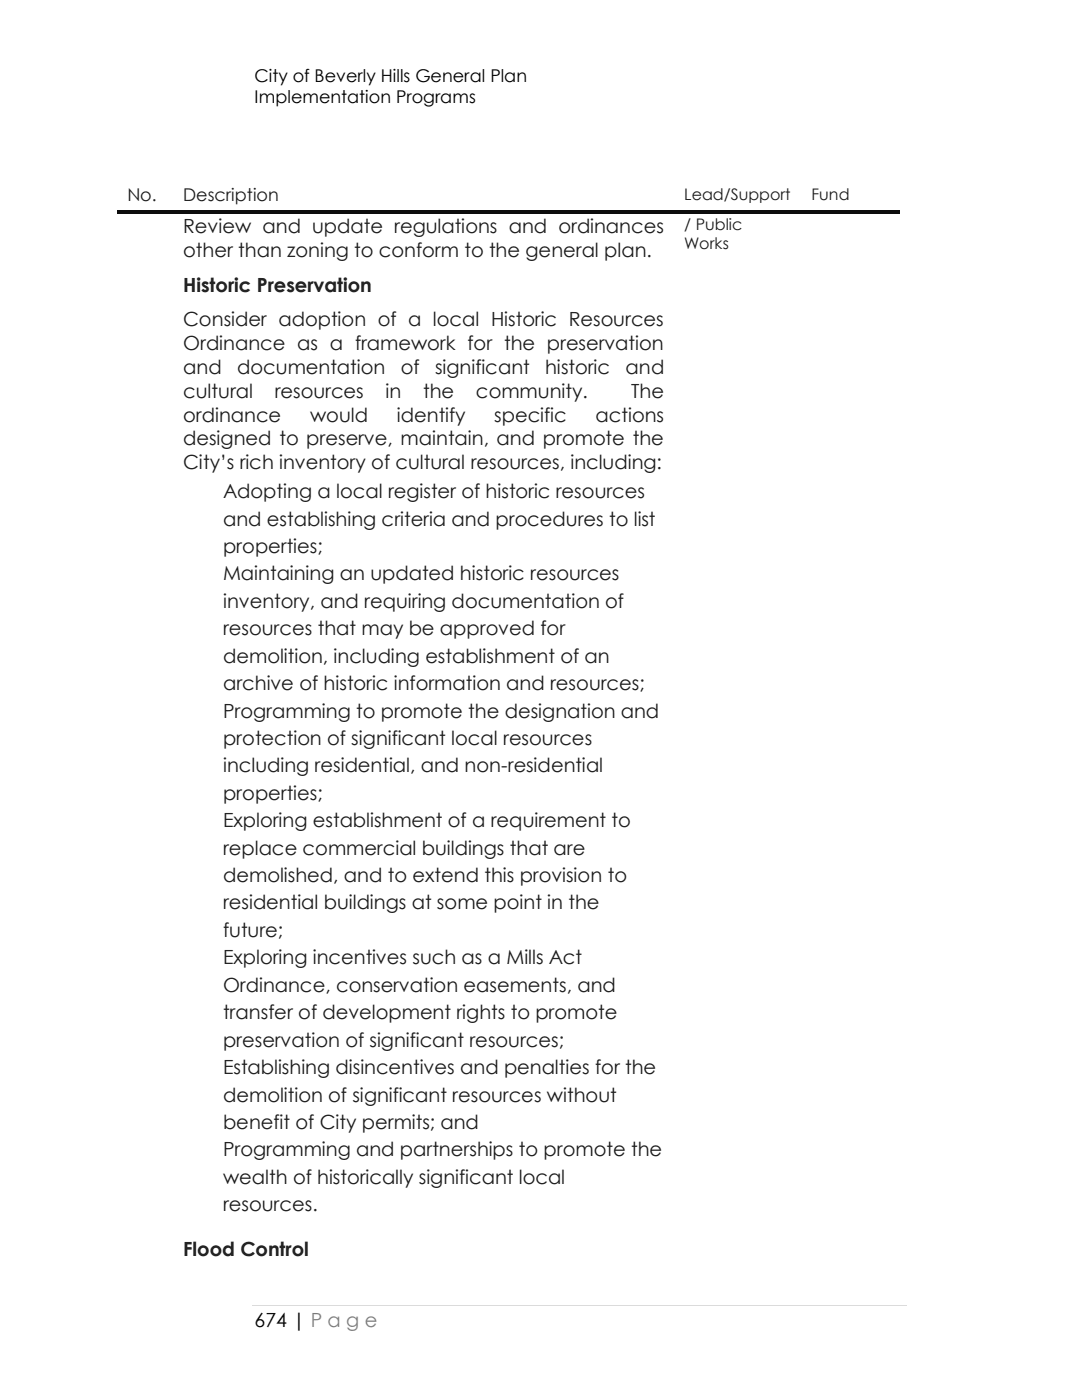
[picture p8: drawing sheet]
<svg xmlns="http://www.w3.org/2000/svg" width="216mm" height="279mm" viewBox="0 0 216 279" stroke-linecap="round" stroke-linejoin="round" font-family="sans-serif">
<defs><g id="words">
<g font-size="3.9" fill="#1d1b11">
<text x="36.5" y="46.6">Review and update regulations and ordinances</text>
<text x="36.5" y="51.3">other than zoning to conform to the general plan.</text>
<text x="36.5" y="58.2">Historic Preservation</text>
<text x="36.5" y="65.1">Consider adoption of a local Historic Resources</text>
<text x="36.5" y="69.8">Ordinance as a framework for the preservation</text>
<text x="36.5" y="74.6">and</text>
<text x="47.3" y="74.6">documentation</text>
<text x="80" y="74.6">of</text>
<text x="86.8" y="74.6">significant</text>
<text x="108.8" y="74.6">historic</text>
<text x="124.8" y="74.6">and</text>
<text x="36.5" y="79.3">cultural</text>
<text x="54.8" y="79.3">resources</text>
<text x="76.9" y="79.3">in</text>
<text x="84.4" y="79.3">the</text>
<text x="95" y="79.3">community.</text>
<text x="126" y="79.3">The</text>
<text x="36.5" y="84.1">ordinance</text>
<text x="36.5" y="88.9">designed to preserve, maintain, and promote the</text>
<text x="61.9" y="84.1">would</text>
<text x="79.2" y="84.1">identify</text>
<text x="98.6" y="84.1">specific</text>
<text x="118.8" y="84.1">actions</text>
<text x="36.5" y="93.6">City’s rich inventory of cultural resources, including:</text>
<text x="44.5" y="99.5">Adopting a local register of historic resources</text>
<text x="44.5" y="104.9">and establishing criteria and procedures to list</text>
<text x="44.5" y="110.4">properties;</text>
<text x="44.5" y="115.8">Maintaining an updated historic resources</text>
<text x="44.5" y="121.3">inventory, and requiring documentation of</text>
<text x="44.5" y="126.8">resources that may be approved for</text>
<text x="44.5" y="132.3">demolition, including establishment of an</text>
<text x="44.5" y="137.7">archive of historic information and resources;</text>
<text x="44.5" y="143.2">Programming to promote the designation and</text>
<text x="44.5" y="148.7">protection of significant local resources</text>
<text x="44.5" y="154.2">including residential, and non-residential</text>
<text x="44.5" y="159.6">properties;</text>
<text x="44.5" y="165.1">Exploring establishment of a requirement to</text>
<text x="44.5" y="170.6">replace commercial buildings that are</text>
<text x="44.5" y="176">demolished, and to extend this provision to</text>
<text x="44.5" y="181.5">residential buildings at some point in the</text>
<text x="44.5" y="187">future;</text>
<text x="44.5" y="192.5">Exploring incentives such as a Mills Act</text>
<text x="44.5" y="197.9">Ordinance, conservation easements, and</text>
<text x="44.5" y="203.4">transfer of development rights to promote</text>
<text x="44.5" y="208.9">preservation of significant resources;</text>
<text x="44.5" y="214.4">Establishing disincentives and penalties for the</text>
<text x="44.5" y="219.8">demolition of significant resources without</text>
<text x="44.5" y="225.3">benefit of City permits; and</text>
<text x="44.5" y="230.8">Programming and partnerships to promote the</text>
<text x="44.5" y="236.3">wealth of historically significant local</text>
<text x="44.5" y="241.7">resources.</text>
<text x="36.5" y="250.7">Flood Control</text>
</g>
<text font-size="3.9" x="50.8" y="264.8">674 | P a g e</text>
<g font-size="3.5">
<text x="50.8" y="16.3">City of Beverly Hills General Plan</text>
<text x="50.8" y="20.6">Implementation Programs</text>
</g>
<g font-size="3.5" fill="#1d1b11">
<text x="25.4" y="40.1">No.</text>
<text x="36.5" y="40.1">Description</text>
</g>
<g font-size="3.2" fill="#1d1b11">
<text x="136.5" y="39.8">Lead/Support</text>
<text x="161.9" y="39.8">Fund</text>
<text x="136.5" y="45.8">/ Public</text>
<text x="136.5" y="49.7">Works</text>
</g>
</g></defs>
<path d="M50.3 260.5h130.6" fill="none" stroke="#d9d9d9" stroke-width=".2"/>
<g fill="#000">
<path d="M23.4 41.8h11.1v.8h-11.1z" fill-rule="evenodd"/>
<path d="M34.5 41.8h.8v.8h-.8z" fill-rule="evenodd"/>
<path d="M35.3 41.8h99.2v.8h-99.2z" fill-rule="evenodd"/>
<path d="M134.5 41.8h.8v.8h-.8z" fill-rule="evenodd"/>
<path d="M135.3 41.8h24.6v.8h-24.6z" fill-rule="evenodd"/>
<path d="M159.9 41.8h.8v.8h-.8z" fill-rule="evenodd"/>
<path d="M160.7 41.8h18.7v.8h-18.7z" fill-rule="evenodd"/>
</g>
<use href="#words"/>
</svg>
